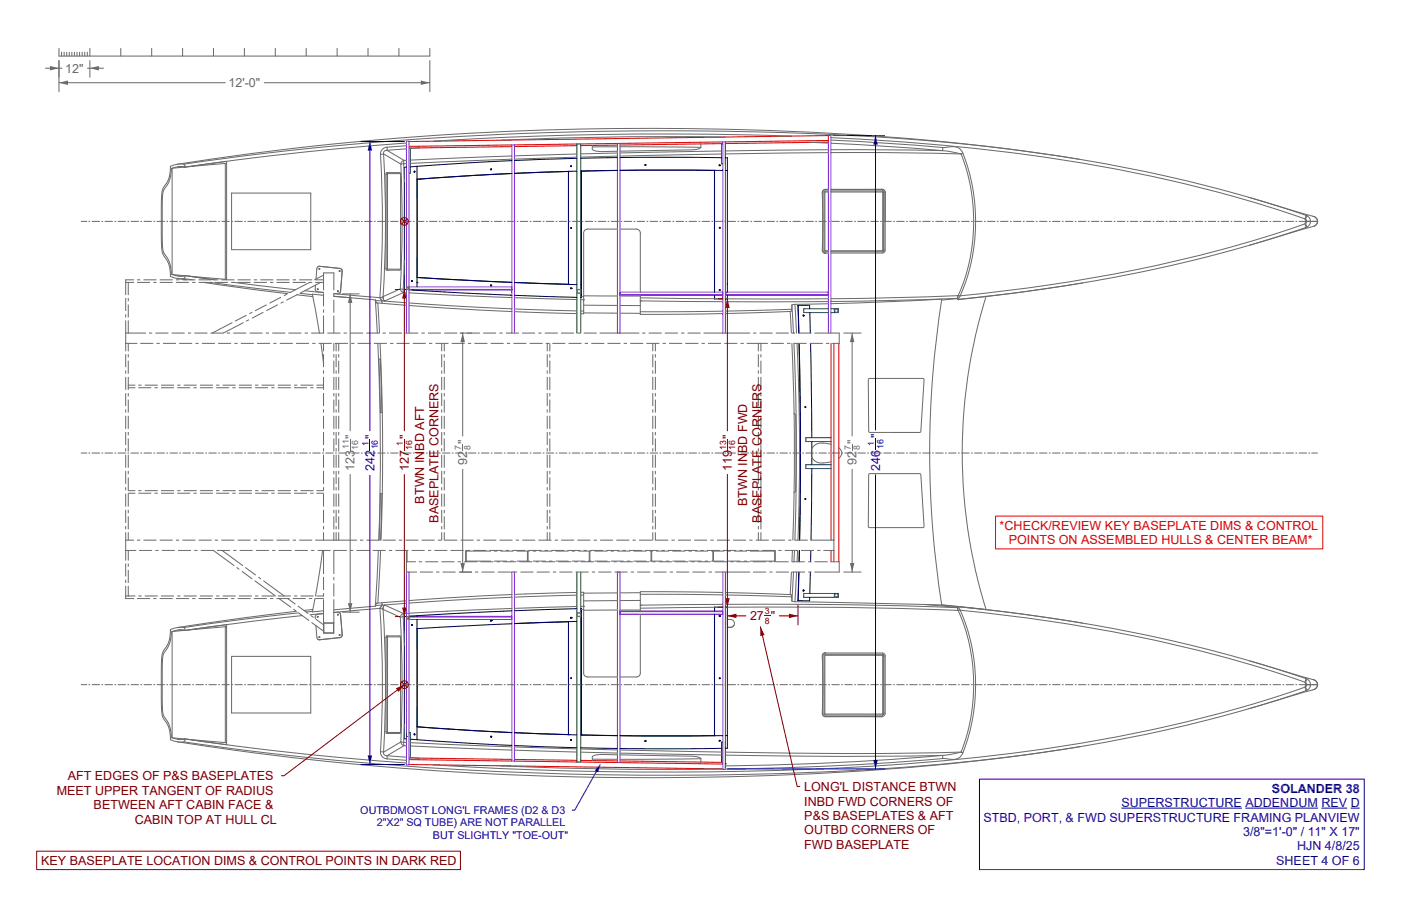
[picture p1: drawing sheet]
<svg xmlns="http://www.w3.org/2000/svg" width="432mm" height="279mm" viewBox="0 0 432 279" stroke-linecap="round" stroke-linejoin="round" font-family="sans-serif">
<defs><g id="words">
<g font-size="3.9" fill="#696969">
<text x="20.1" y="22.4">12&quot;</text>
<text x="70.4" y="26.9">12'-0&quot;</text>
<text x="109.3" y="135.5" transform="rotate(-90 109.3 135.5)">&quot;</text>
<text x="144" y="143.5" transform="rotate(-90 144 143.5)">92 &quot;</text>
<text x="264" y="143.5" transform="rotate(-90 264 143.5)">92 &quot;</text>
<text x="109.3" y="145.3" transform="rotate(-90 109.3 145.3)">123</text>
</g>
<g font-size="3.9" fill="#0000bf">
<text x="115.4" y="135.4" transform="rotate(-90 115.4 135.4)">&quot;</text>
<text x="271.2" y="135.2" transform="rotate(-90 271.2 135.2)">&quot;</text>
<text x="115.4" y="145.3" transform="rotate(-90 115.4 145.3)">242</text>
<text x="271.2" y="145.1" transform="rotate(-90 271.2 145.1)">246</text>
<text x="392" y="244.5">SOLANDER 38</text>
<text x="345.6" y="248.9">SUPERSTRUCTURE ADDENDUM REV D</text>
<text x="303.1" y="253.4">STBD, PORT, &amp; FWD SUPERSTRUCTURE FRAMING PLANVIEW</text>
<text x="383.1" y="257.8">3/8&quot;=1'-0&quot; / 11&quot; X 17&quot;</text>
<text x="399.8" y="262.3">HJN 4/8/25</text>
<text x="393.3" y="266.7">SHEET 4 OF 6</text>
</g>
<g font-size="3.9" fill="#7f0000">
<text x="126" y="135.5" transform="rotate(-90 126 135.5)">&quot;</text>
<text x="225.6" y="135.5" transform="rotate(-90 225.6 135.5)">&quot;</text>
<text x="234.7" y="137.6" transform="rotate(-90 234.7 137.6)">CORNERS</text>
<text x="130.7" y="139" transform="rotate(-90 130.7 139)">BD AFT</text>
<text x="126" y="145.3" transform="rotate(-90 126 145.3)">127</text>
<text x="225.6" y="145.3" transform="rotate(-90 225.6 145.3)">119</text>
<text x="130.7" y="155.3" transform="rotate(-90 130.7 155.3)">BTWN IN</text>
<text x="135.2" y="161.2" transform="rotate(-90 135.2 161.2)">BASEPLATE CORNERS</text>
<text x="230.3" y="156" transform="rotate(-90 230.3 156)">BTWN INBD FWD</text>
<text x="234.7" y="161.2" transform="rotate(-90 234.7 161.2)">BASEPLATE</text>
<text x="231.2" y="191.3">27 &quot;</text>
<text x="17.5" y="245.1">MEET UPPER TANGENT OF RADIUS</text>
<text x="20.9" y="240.7">AFT EDGES OF P&amp;S BASEPLATES</text>
<text x="247.9" y="244">LONG'L DISTANCE BTWN</text>
<text x="28.9" y="249.6">BETWEEN AFT CABIN FACE &amp;</text>
<text x="247.9" y="248.4">INBD FWD CORNERS OF</text>
<text x="41.6" y="254">CABIN TOP AT HULL CL</text>
<text x="247.9" y="252.9">P&amp;S BASEPLATES &amp; AFT</text>
<text x="247.9" y="257.3">OUTBD CORNERS OF</text>
<text x="247.9" y="261.8">FWD BASEPLATE</text>
<text x="12.7" y="266.7">KEY BASEPLATE LOCATION DIMS &amp; CONTROL POINTS IN DARK RED</text>
</g>
<g font-size="3.9" fill="#f00">
<text x="308.1" y="163.4">*CHECK/REVIEW KEY BASEPLATE DIMS &amp; CONTROL</text>
<text x="310.9" y="167.8">POINTS ON ASSEMBLED HULLS &amp; CENTER BEAM*</text>
</g>
<g font-size="3.3" fill="#0000bf">
<text x="111.1" y="251.1">OUTBDMOST LONG'L FRAMES (D2 &amp; D3</text>
<text x="116.1" y="254.9">2&quot;X2&quot; SQ TUBE) ARE NOT PARALLEL</text>
<text x="133.4" y="258.7">BUT SLIGHTLY &quot;TOE-OUT&quot;</text>
</g>
<g font-size="2.7" fill="#0000bf">
<text x="113.6" y="137.7" transform="rotate(-90 113.6 137.7)">1</text>
<text x="269.4" y="137.5" transform="rotate(-90 269.4 137.5)">1</text>
<text x="116.4" y="138.6" transform="rotate(-90 116.4 138.6)">16</text>
<text x="272.3" y="138.4" transform="rotate(-90 272.3 138.4)">16</text>
</g>
<g font-size="2.7" fill="#7f0000">
<text x="124.2" y="137.7" transform="rotate(-90 124.2 137.7)">1</text>
<text x="127" y="138.6" transform="rotate(-90 127 138.6)">16</text>
<text x="223.8" y="138.6" transform="rotate(-90 223.8 138.6)">13</text>
<text x="226.6" y="138.6" transform="rotate(-90 226.6 138.6)">16</text>
<text x="235.7" y="189.5">3</text>
<text x="235.7" y="192.4">8</text>
</g>
<g font-size="2.7" fill="#696969">
<text x="107.5" y="138.4" transform="rotate(-90 107.5 138.4)">11</text>
<text x="110.3" y="138.6" transform="rotate(-90 110.3 138.6)">16</text>
<text x="142.2" y="138.9" transform="rotate(-90 142.2 138.9)">7</text>
<text x="145" y="138.9" transform="rotate(-90 145 138.9)">8</text>
<text x="262.2" y="138.9" transform="rotate(-90 262.2 138.9)">7</text>
<text x="265.1" y="138.9" transform="rotate(-90 265.1 138.9)">8</text>
</g>
</g></defs>
<!-- layer: Make2D -->
<g fill="none" stroke="#bf0000" stroke-width=".31">
<path d="M126.1 43.6l129.2-1.8v2l-31.7 .5M157.8 44.7l-31.7 .4M157.8 45.2l-31.7 .5M177.8 44.9l-19.2 .3M177.8 44.4l-19.3 .3M190.3 44.7l-11.3 .2M190.3 44.2l-11.3 .2M222.8 43.8l-31.7 .4M222.8 44.3l-31.7 .4M255.3 43.3l-31.7 .5M256.1 105.9v60.7M257 105.9v60.7"/>
<path d="M258.5 105.9v67.3M256.1 169.8v3.4M257 169.8v3.4M126.1 234.3l31.7 .4M126.1 233.7l31.7 .5M126.1 235.8l96.7 1.3M158.5 234.7l19.3 .3M158.5 234.2l19.3 .3M179 235l11.3 .2M179 234.5l11.3 .2M191.1 235.2l31.7 .4M191.1 234.7l31.7 .4"/>
</g>
<g fill="none" stroke="#7d26cd" stroke-width=".31">
<path d="M190.3 44.2h.8v58.5h-.8zM222.8 43.8h.8v58.9h-.8zM255.3 41.8l.8-.1v61M255.3 43.8v58.9M126.1 89.4h31.7M126.1 89.2h31.7M126.1 88.5h31.7M191.1 91.1h31.7M191.1 90.1h31.7M191.1 90.9h31.7M223.8 90.9h31.5M255.3 90.1h-31.5v1h31.5"/>
<path d="M125.3 102.7v-59.2h.8v59.2M157.8 102.7v-58h.7v58M125.3 176.4h.8v59.5h-.8zM157.8 176.4h.7v58.3h-.7zM190.3 176.4h.8v58.8h-.8zM222.8 176.4h.8v60.9l-.8-.1zM126.1 190.1h31.7M126.1 191h31.7M126.1 190.3h31.7M191.1 188.6h31.7M191.1 189.4h31.7M191.1 188.4h31.7"/>
</g>
<g fill="none" stroke="#006300" stroke-width=".31">
<path d="M126.5 45.7v7.7h-.4M222.4 44.3v6.2h.4M223.6 50.6h.1M223.6 44.3v6.3M255.3 95.2h-7.6v1.2h7.6M256.1 95.2h2.3v1.2h-2.3M257.1 95.2l.1 1.2M257.3 95.3h1v1h-1zM177.8 102.7v-58.3h1.2v58.3M256.1 135h-7.7v1.2h7.7M256.1 143.3h-7.7v1.2h7.7M177.8 176.4v58.6h1.2v-58.6"/>
<path d="M247.7 183h10.7v1.2h-10.7zM257.2 183l-.1 1.2M257.3 183.1h1v1h-1zM125.3 227.1h.1M125.3 225.9v1.2M126.1 226h.4M126.5 226v1.2M126.5 226v7.7M222.4 228.9v1.2M222.4 228.9v6.2M222.8 228.9h-.4M223.6 235.5h.1"/>
<path d="M223.6 228.8h.1M223.6 228.8v7.9"/>
</g>
<g fill="none" stroke="#696969" stroke-width=".31">
<path d="M54.9 51.4l2.2 .1M56.6 50.6l23.1-3.1 24.4-2.6 24.2-2 24.6-1.4 25.4-.9 26-.3 25.9 .3 25.5 .8 20.7 1.2 20.6 1.8 19.9 2.4 17.8 2.7 18 3.4 16.5 3.7 16.6 4.5 16.7 5.3M56.6 50.6l.5 .9M56.6 50.6a7.4 7.4 0 0 0-4.1 .7l-.4 3.6-1.8 3-.4 1.3-.2 9.4 .2 8.7 .4 1.3 1.8 3 .4 3.7a7.4 7.4 0 0 0 4.1 .6M56.9 51.5l-3.8 .4v32.8l3.8 .3M57.1 51.5h.1M57.1 51.5l-1.9-.1-2.4 .6a13.9 13.9 0 0 1-2.5 7.1l-.3 3.6 .1 12.6 .2 2.1 .7 1.4a9.2 9.2 0 0 1 1.8 5.8l2.1 .5 2.2-.1M57.1 51.5l12.7-1.7v36.5l-.4-.2M69.4 50.4l-11.6 1M69.4 50.4v35.7M69.8 50.3l-.4 .1M71.4 59.5h24.4v17.5h-24.4z"/>
<path d="M117.3 47.6l.5 11.8 .1 10.3-.2 10.4-.6 11.7M118.2 47.5l.5 11.7 .1 10.3-.2 10.3-.5 11.7M118.2 47.5l5.3 3.1M118.2 47.5l-.9 .1M119 53.7l.1-.5h4.2l.1 .5v29.3l-.1 .3h-4.2l-.1-.5M119 53.7v29.1M119 53.7h.3M119.3 46.4l5.2 3.1M119.3 46.4a.93 .93 0 0 0-1.1 1.1M119.3 45.4a2.09 2.09 0 0 0-2 2.2M119.3 45.4v1M119.3 53.7v29.1"/>
<path d="M119.5 53.2l-.2 .5M123.4 53.5h-3.9l-.1 .3v29.1l4 .1M123.5 50.6l.4 18.6-.5 19.9M124.4 50.5l.2 5.5M124.4 50.5l-.9 .1M124.5 49.5a1.27 1.27 0 0 0-1 1.1M124.5 49.5l-.1 1M125.3 44.1l-18.2 1.5-16.8 1.7-16.7 2-16.5 2.2M125.3 45.9l-6 .5M125.3 49.4l-.8 .1M125.3 50.4l-.9 .1M125.3 44.9l-6 .5"/>
<path d="M129.4 45.6l-2.9 .2M157.8 49.1l-31.3 1.3M157.8 48.1l-31.3 1.3M177.8 47.5l-19.2 .6M177.8 48.5l-19.2 .6M182.6 44.9a1.2 1.2 0 0 0 .1 1.3 1.2 1.2 0 0 0 1.2 .4h6.4M190.3 47.2l-11.3 .3M190.3 48.2l-11.3 .2M190.3 45.3h-7.7M191.1 45.3l24.9 .1M216 44.4a1.13 1.13 0 0 1-.1 1.2 1.13 1.13 0 0 1-1.1 .4l-23.7 .6M222.4 46.6l-31.3 .6"/>
<path d="M222.4 47.5l-31.3 .6M223.6 42.3h-36l-33.2 .9M244 42l-28.5-.6h-27.6l-27.7 .8-26.5 1.3M249.7 43.9l5.6 .2M255.3 59.2h-.9l-.2 .2v17.7l.2 .2h.9M255.3 46.2l-31.7 .3M255.3 58.4a1.54 1.54 0 0 0-1.6 .4 1.54 1.54 0 0 0-.2 1.6v17.2a.74 .74 0 0 0 1 .4M255.3 58.5h-.8a.91 .91 0 0 0-.9 .9v17.7a.91 .91 0 0 0 .9 .9M255.3 58.9h-1l-.3 .5v17.7l.3 .5h1M255.3 47.1l-31.7 .4M256.1 47.1h21.3l18.8 .4M256.1 46.2l34.4 .3"/>
<path d="M256.1 58.9h15.8l.5 .5M256.1 42.5l19.8 1.1a508.1 508.1 0 0 1 110.7 18.8l15.6 5.1M256.1 43.2l17.3 1 17.2 1.3M256.1 58.5h15.8M256.1 44.2l17.2 .9 17.2 1.4M256.1 59.2l15.9 .1 .1 17.8-.2 .2h-15.8M271.8 58.4h-15.7M271.8 58.4l.7 .2 .4 .7-.1 9M271.8 58.4l.1 .1M271.9 58.9l.5 .5M271.9 58.5a.91 .91 0 0 1 .9 .9v17.7a.91 .91 0 0 1-.9 .9h-15.8M272.4 59.4v17.7"/>
<path d="M272.4 59.4h.1M290.5 46.5l5.7 1M290.6 45.5l-.1 1M290.6 45.5l1.9-.2a3.4 3.4 0 0 1 4.3 2M296.2 47.5a57.4 57.4 0 0 1-.9 43.7l-18.5 .6-20.7 .3M296.8 47.3a58 58 0 0 1-.9 43.9M296.8 47.3l-.6 .2M332.6 49.1l-20.7-3-22.8-2.6a963.5 963.5 0 0 0-234.3 7.1M25 68.3h1.8M27.3 68.3h.5M28.3 68.3h2.5M31.3 68.3h.5"/>
<path d="M32.3 68.3h2.5M35.3 68.3h.5M36.3 68.3h2.5M39.3 68.3h.5M40.3 68.3h2.5M43.3 68.3h.5M44.3 68.3h2.5M47.3 68.3h.5M48.3 68.3h2.5M51.3 68.3h.5M52.3 68.3h2.5M55.3 68.3h.5"/>
<path d="M56.3 68.3h2.5M59.3 68.3h.5M60.3 68.3h2.5M63.3 68.3h.5M64.3 68.3h2.5M67.3 68.3h.5M68.3 68.3h2.5M71.3 68.3h.5M72.3 68.3h2.5M75.3 68.3h.5M76.3 68.3h2.5M79.3 68.3h.5"/>
<path d="M80.3 68.3h2.5M83.3 68.3h.5M84.3 68.3h2.5M87.3 68.3h.5M88.3 68.3h2.5M91.3 68.3h.5M92.3 68.3h2.5M95.3 68.3h.5M96.3 68.3h2.5M99.3 68.3h.5M100.3 68.3h2.5M103.3 68.3h.5"/>
<path d="M104.3 68.3h2.5M107.3 68.3h.5M108.3 68.3h2.5M111.3 68.3h.5M112.3 68.3h2.5M115.3 68.3h.5M116.3 68.3h2.5M119.3 68.3h.5M120.3 68.3h2.5M123.3 68.3h.5M124.3 68.3h2.5M127.3 68.3h.5"/>
<path d="M128.3 68.3h2.5M131.3 68.3h.5M132.3 68.3h2.5M135.3 68.3h.5M136.3 68.3h2.5M139.3 68.3h.5M140.3 68.3h2.5M143.3 68.3h.5M144.3 68.3h2.5M147.3 68.3h.5M148.3 68.3h2.5M151.3 68.3h.5"/>
<path d="M152.3 68.3h2.5M155.3 68.3h.5M156.3 68.3h2.5M159.3 68.3h.5M160.3 68.3h2.5M163.3 68.3h.5M164.3 68.3h2.5M167.3 68.3h.5M168.3 68.3h2.5M171.3 68.3h.5M172.3 68.3h2.5M175.3 68.3h.5"/>
<path d="M176.3 68.3h2.5M179.3 68.3h.5M180.3 68.3h2.5M183.3 68.3h.5M184.3 68.3h2.5M187.3 68.3h.5M188.3 68.3h2.5M190.3 70.7h-9.2a1.19 1.19 0 0 0-1.2 1.1v19.7M191.1 70.7h5.4l.8 .8v18.6M191.3 68.3h.5M192.3 68.3h2.5M195.3 68.3h.5"/>
<path d="M196.3 68.3h2.5M199.3 68.3h.5M200.3 68.3h2.5M203.3 68.3h.5M204.3 68.3h2.5M207.3 68.3h.5M208.3 68.3h2.5M211.3 68.3h.5M212.3 68.3h2.5M215.3 68.3h.5M216.3 68.3h2.5M219.3 68.3h.5"/>
<path d="M220.3 68.3h2.5M223.3 68.3h.5M224.3 68.3h2.5M227.3 68.3h.5M228.3 68.3h2.5M231.3 68.3h.5M232.3 68.3h2.5M235.3 68.3h.5M236.3 68.3h2.5M239.3 68.3h.5M240.3 68.3h2.5M243.3 68.3h.5"/>
<path d="M244.3 68.3h2.5M247.3 68.3h.5M248.3 68.3h2.5M251.3 68.3h.5M252.3 68.3h2.5M254.5 78h.8M255.3 68.3h.5M256.1 77.6h15.8M256.3 68.3h2.5M259.3 68.3h.5M260.3 68.3h2.5M263.3 68.3h.5"/>
<path d="M264.3 68.3h2.5M267.3 68.3h.5M268.3 68.3h2.5M271.3 68.3h.5M272.3 68.3h2.5M272.4 77.1l-.5 .5M272.4 77.1h.1M275.3 68.3h.5M276.3 68.3h2.5M279.3 68.3h.5M280.3 68.3h2.5M283.3 68.3h.5"/>
<path d="M284.3 68.3h2.5M287.3 68.3h.5M288.3 68.3h2.5M291.3 68.3h.5M292.3 68.3h2.5M295.3 68.3h.5M296.3 68.3h2.5M299.3 68.3h.5M300.3 68.3h2.5M303.3 68.3h.5M304.3 68.3h2.5M307.3 68.3h.5"/>
<path d="M308.3 68.3h2.5M311.3 68.3h.5M312.3 68.3h2.5M315.3 68.3h.5M316.3 68.3h2.5M319.3 68.3h.5M320.3 68.3h2.5M323.3 68.3h.5M324.3 68.3h2.5M327.3 68.3h.5M328.3 68.3h2.5M331.3 68.3h.5"/>
<path d="M332.3 68.3h2.5M335.3 68.3h.5M336.3 68.3h2.5M339.3 68.3h.5M340.3 68.3h2.5M343.3 68.3h.5M344.3 68.3h2.5M347.3 68.3h.5M348.3 68.3h2.5M351.3 68.3h.5M352.3 68.3h2.5M355.3 68.3h.5"/>
<path d="M356.3 68.3h2.5M359.3 68.3h.5M360.3 68.3h2.5M363.3 68.3h.5M364.3 68.3h2.5M367.3 68.3h.5M368.3 68.3h2.5M371.3 68.3h.5M372.3 68.3h2.5M375.3 68.3h.5M376.3 68.3h2.5M379.3 68.3h.5"/>
<path d="M380.3 68.3h2.5M383.3 68.3h.5M384.3 68.3h2.5M385.4 61l19.7 5.8M387.3 68.3h.5M388.3 68.3h2.5M391.3 68.3h.5M392.3 68.3h2.5M395.3 68.3h.5M396.3 68.3h2.5M399.3 68.3h.5M400.3 68.3h2.5"/>
<path d="M402.2 69l-11.3 3.8-12.5 3.7-12.1 3.1-13.3 3-13.3 2.6-15.1 2.5-13.5 1.8-15.2 1.7M402.2 69l.3 1.1M402.2 67.5l.1 .1M402.3 67.6l.5 .7M402.3 67.6v1.4M402.3 69l.5 1M402.3 69h-.1M402.5 70.1l-11.4 3.7-11.8 3.5-11.9 3-11.8 2.8-12.5 2.5-12.2 2.1-13.9 2.1-13.2 1.6M402.5 66.4l.3 .1M402.5 66.4l-.3 1.1M402.8 68.3h.1M402.8 68.3l-.5 .7"/>
<path d="M402.8 68.3h1.1M402.8 70l-.3 .1M402.8 66.5h.1M402.8 66.5l-.5 1.1M402.8 66.5l.8 .7 .3 1.1M403.3 68.3h.5M403.9 68.3l-.3 1-.8 .7M403.9 68.3h2.1M404.3 68.3h1.7M405.1 69.7l-19.9 5.9M405.1 66.8l.7 .6 .3 .9M405.1 66.8l.6 .6 .3 .9"/>
<path d="M405.2 69.7h-.1M406 68.3l-.1 .7-.8 .7M406 68.3h.1M406.1 68.3l-.2 .7-.7 .7M38.7 91.9v4M38.7 96.9v1M38.7 98.9v9.3M38.7 87.1h2.5M39.5 87.1v3.8M39.5 91.9v1M39.5 93.9v4M39.5 98.9v3.8"/>
<path d="M41.2 86.3h-2.5v4.6M42.2 87.1h4M42.2 86.3h1M44.2 86.3h4M47.2 87.1h1M49.2 87.1h4M49.2 86.3h4M54.2 87.1h4M54.2 86.3h1M54.8 85.9l2.5 .4M56.2 86.3h4M56.6 85.9l2.7 .4"/>
<path d="M57.1 85l-2.4 .1M57.1 85l9 1.3M57.1 85l-.5 .9M57.1 85l10.1 1.3M57.9 85.1l11.5 1M59.2 87.1h1M61.2 87.1h4M61.2 86.3h4M62.6 87.1l26.1 3.5M64.9 87.1l24.6 3.1M66.2 87.1h4M68.2 86.3h4"/>
<path d="M71.2 87.1h1M71.5 99.5l-6.1 3.2M72 87.1l19.1 2.3M73.2 87.1h4M73.2 86.3h4M75 99.5l-6.2 3.2M76 97.2l-3.6 1.9M76.7 98.6l-.8 .5M77.7 96.3l-.8 .5M78.2 87.1h4M78.2 86.3h1M80.2 86.3h4"/>
<path d="M81.2 96.3l-3.6 1.8M82.2 94l-3.6 1.8M83.2 87.1h1M85.2 87.1h4M85.2 86.3h4M85.6 94l-3.5 1.8M86.6 91.7l-3.5 1.8M87.4 93.1l-.9 .4M88.4 90.7l-.9 .5M90.2 87.1h4M90.2 86.3h1M91.5 90.9l4.9 .6"/>
<path d="M91.8 90.7l-3.5 1.9M92.2 86.3h4M92.4 90.5l3.9 .4M93.9 89.7l5.8 .5M95.2 87.1h1M95.4 87.1l-6.1 3.2M97.2 87.1h2.5M97.2 86.3h2.5M97.2 87.9l-.1 1.2 .2 .6 .6 .3 1.8 .2M97.4 86.1l.3-3.3 .4-.6 6.9 .7 .4 .8-.5 6.2M97.9 89.1l.1 .2M98.1 82.2l6.7 .6 .5 .3 .2 .5-.5 6.3"/>
<path d="M98.4 82.8l.1 .2M98.9 87.1l-6.2 3.2M99.1 91.1h.1M99.7 91.1l-3.4-.4 2.1 12M99.7 89.4v-5.2h3.2v5.2M99.7 84.9l-2.8 1.4M99.7 90.4v4M99.7 95.4v1M99.7 97.4v5.3M102.9 90.4v1M102.9 92.4v4M102.9 97.4v5.3"/>
<path d="M104.1 89.7l.1 .3M104.1 89.7h.1M104.6 83.4l.2 .3M105 89.9l-.5 .7-1.6-.1 14.2 1.3M108.2 91.8l-5.3-.4 12.8 1.1M115.7 92.5l.6 10.2M115.7 92.5l.5 .9M115.7 92.7l2 .1M115.7 93.4l2 .1M116.2 93.4h.1M116.4 93.4l.6 9.3M117.1 91.8l.6 1"/>
<path d="M117.7 92.8v.7M117.7 93.5l7.6 .6M117.7 92.8l.9 .1M117.7 92.8h.1M118.1 91.6h.1M118.1 91.6l-1 .2M118.1 91.6v.7l.5 .6M118.1 91.6l.3 1.1M118.1 91.5v.1M118.5 92.8h.1M118.6 92.9l6.7 .5M119 82.8h.3"/>
<path d="M119.3 82.8l.2 .5M123.4 89.1a1.24 1.24 0 0 0 1 1.1M123.4 89.1l-5.3 2.4M123.4 89.1l.9 .1M124.3 89.2l.1 1M124.3 89.2h.3M124.4 90.2h.1M124.4 90.2l-5.9 2.6M124.4 90.2l.9 .1M124.6 80.4l-.3 8.8M125.3 88.5h.8v.8h-.8zM125.4 88.6h.6v.6h-.6z"/>
<path d="M126.1 90.3l31.7 1.5M126.1 93.4l31.7 1.8M126.1 94.2l31.7 1.9M158.5 95.3l19.3 .6M158.6 91.8l19.2 .6M158.6 96.1l19.2 .6M177.8 89.3h1.2v1.2h-1.2zM177.9 89.4h1v1h-1zM179 95.9h.9M179 92.4h.9M179.2 91.5h.7M179.9 92.4h.1"/>
<path d="M179.9 94.1l10.4 .1M179.9 96.5l10.4 .1M179.9 91.5v.9M179.9 92.5v4.3l-.9-.1M179.9 91.2l10.4 .1M191.1 94.2l6.2 .1M191.1 96.6h6.2M197.3 92.8h.1M197.3 91.9l22.9 .2M197.3 91.1v1.7M197.3 92.8v4.2l25.5-.3M197.3 92.8l25.5 .2"/>
<path d="M197.4 91.3h-6.3M222.8 96l-25.5 .1M243.5 96.1l.4 6.6M244 95.4l-20.4 .5M244.1 94.1l.5 8.6M244.1 94.1l-.3 1.9-20.2 .7M245 93.9l.5 8.8M245 93.9l-.9 .2M255.3 95.5h.1M255.3 92.1l-31.7 .1M255.3 93h-31.7M255.3 93.7l-10.3 .2"/>
<path d="M290.3 92.3l-34.2 1.4M295.2 92l-18.5 .6-20.6 .4M295.2 92l.1 .1M295.3 92h.1M295.3 92.1l-5.1 .4a300.9 300.9 0 0 0 0 94.1M295.3 92.1v.2M295.3 92.1h.1M295.3 91.2l-.1 .8M295.3 91.2l-.2 .8M295.3 91.2h.6M295.3 91.2h.1M295.9 91.2l-.6 1.1"/>
<path d="M303.5 91.4h.1M303.8 91.4l-.9 3.5a162.3 162.3 0 0 0 1 93.1l-13.7-1.4M303.8 91.4l-8.5 .9M333.7 87.2l-20.1 3.1-18.3 2M38.7 109.2v4M38.7 114.2v1M38.7 116.2v4M38.7 102.7h6.2M38.7 105.9h3.5M39.5 119.6h2.1M39.5 118.8h2.1M39.5 105.9v2.3"/>
<path d="M39.5 109.2v1M39.5 111.2v4M39.5 116.2v4M42.6 119.6h4M42.6 118.8h1M43.2 105.9h4M44.6 118.8h4M45.9 102.7h1M47.6 119.6h1M47.9 102.7h4M48.2 105.9h1M49.6 119.6h4"/>
<path d="M49.6 118.8h4M50.2 105.9h4M52.9 102.7h4M54.6 119.6h4M54.6 118.8h1M55.2 105.9h4M56.6 118.8h4M57.9 102.7h1M59.6 119.6h1M59.9 102.7h4M60.2 105.9h1M61.6 119.6h4"/>
<path d="M61.6 118.8h4M62.2 105.9h4M64.9 102.7h4M66.6 119.6h4M66.6 118.8h1M67.2 105.9h4M68.6 118.8h4M69.9 102.7h1M71.6 119.6h1M71.9 102.7h4M72.2 105.9h1M73.6 119.6h4"/>
<path d="M73.6 118.8h4M74.2 105.9h4M76.9 102.7h4M78.6 119.6h4M78.6 118.8h1M79.2 105.9h4M80.6 118.8h4M81.9 102.7h1M83.6 119.6h1M83.9 102.7h4M84.2 105.9h1M85.6 119.6h4"/>
<path d="M85.6 118.8h4M86.2 105.9h4M88.9 102.7h4M90.6 119.6h4M90.6 118.8h1M91.2 105.9h4M92.6 118.8h4M93.9 102.7h1M95.6 119.6h1M95.9 102.7h4M96.2 105.9h1M97.6 119.6h2.1"/>
<path d="M97.6 118.8h2.1M98.2 105.9h4M98.9 105.9l.8 6.2M99.7 105.9v2.3M99.7 109.2v4M99.7 114.2v1M99.7 116.2v4M100.9 102.7h4M102.9 105.9v2.3M102.9 109.2v1M102.9 111.2v4M102.9 116.2v4"/>
<path d="M103.2 105.9h4M103.6 105.9v2.3M103.6 109.2v4M103.6 114.2v1M103.6 116.2v4M104.4 105.9v2.3M104.4 109.2v1M104.4 111.2v4M104.4 116.2v4M105.9 102.7h1M107.9 102.7h4M108.2 105.9h1"/>
<path d="M110.2 105.9h4M112.9 102.7h4M115.2 105.9h4M116.4 105.9a719.8 719.8 0 0 1 .3 60.7M116.8 110.7h.4l.5 16.5h-.4zM117.1 105.9l.6 14.5 .2 15.7-.1 15.7-.4 14.8M117.9 102.7h1M119.9 102.7h4M120.2 105.9h1M122.2 105.9h4M124.9 102.7h4M127.2 105.9h4"/>
<path d="M129.9 102.7h1M131.9 102.7h4M132.2 105.9h1M134.2 105.9h4M136.1 105.9v2.3M136.1 109.2v4M136.1 114.2v1M136.1 116.2v4M136.9 102.7h4M136.9 105.9v2.3M136.9 109.2v1M136.9 111.2v4"/>
<path d="M136.9 116.2v4M139.2 105.9h4M141.9 102.7h1M143.9 102.7h4M144.2 105.9h1M146.2 105.9h4M148.9 102.7h4M151.2 105.9h4M153.9 102.7h1M155.9 102.7h4M156.2 105.9h1M158.2 105.9h4"/>
<path d="M160.9 102.7h4M163.2 105.9h4M165.9 102.7h1M167.9 102.7h4M168.2 105.9h1M168.7 105.9v2.3M168.7 109.2v4M168.7 114.2v1M168.7 116.2v4M169.5 105.9v2.3M169.5 109.2v1M169.5 111.2v4"/>
<path d="M169.5 116.2v4M170.2 105.9h4M172.9 102.7h4M175.2 105.9h4M177.9 102.7h1M179.9 102.7h4M180.2 105.9h1M182.2 105.9h4M184.9 102.7h5.4M187.2 105.9h4M191.1 102.7h5.8M192.2 105.9h1"/>
<path d="M194.2 105.9h4M197.9 102.7h1M199.2 105.9h4M199.9 102.7h4M201.2 105.9v2.3M201.2 109.2v4M201.2 114.2v1M201.2 116.2v4M202 105.9v2.3M202 109.2v1M202 111.2v4M202 116.2v4"/>
<path d="M204.2 105.9h1M204.9 102.7h4M206.2 105.9h4M209.9 102.7h1M211.2 105.9h4M211.9 102.7h4M216.2 105.9h1M216.9 102.7h5.9M218.2 105.9h4M223.2 105.9h4M223.6 102.7h7.5M228.2 105.9h1"/>
<path d="M230.2 105.9h6.4M232.1 102.7h1M233.7 105.9v2.3M233.7 109.2v4M233.7 114.2v1M233.7 116.2v4M234.1 102.7h4M234.5 105.9v2.3M234.5 109.2v1M234.5 111.2v4M234.5 116.2v4M237.6 105.9h4"/>
<path d="M239.1 102.7h4M242.6 105.9h1M244.1 105.9l.6 21.7M244.1 102.7h1M244.6 105.9h4M244.7 105.9l.5 15.5 .3 15.3-.5 29.9h4M245.7 105.9l.5 15.4 .2 15.3-.5 30M246.1 102.7h4M249.6 105.9h4M251.1 102.7h7.6v3.2h-2.1M254.6 105.9h1M267.7 116.8h17l-.9 16a.65 .65 0 0 1-.3 .6 .65 .65 0 0 1-.7 0h-14.6a.68 .68 0 0 1-.5-1.1z"/>
<path d="M25 139.7h1.8M27.3 139.7h.5M28.3 139.7h2.5M31.3 139.7h.5M32.3 139.7h2.5M35.3 139.7h.5M36.3 139.7h2.5M38.7 121.2v4M38.7 126.2v1M38.7 128.2v4M38.7 133.2v4M38.7 138.2v1"/>
<path d="M39.3 139.7h.5M39.5 121.2v1M39.5 123.2v4M39.5 128.2v4M39.5 133.2v1M39.5 135.2v4M40.3 139.7h2.5M43.3 139.7h.5M44.3 139.7h2.5M47.3 139.7h.5M48.3 139.7h2.5M51.3 139.7h.5"/>
<path d="M52.3 139.7h2.5M55.3 139.7h.5M56.3 139.7h2.5M59.3 139.7h.5M60.3 139.7h2.5M63.3 139.7h.5M64.3 139.7h2.5M67.3 139.7h.5M68.3 139.7h2.5M71.3 139.7h.5M72.3 139.7h2.5M75.3 139.7h.5"/>
<path d="M76.3 139.7h2.5M79.3 139.7h.5M80.3 139.7h2.5M83.3 139.7h.5M84.3 139.7h2.5M87.3 139.7h.5M88.3 139.7h2.5M91.3 139.7h.5M92.3 139.7h2.5M95.3 139.7h.5M96.3 139.7h2.5M99.3 139.7h.5"/>
<path d="M99.7 121.2v4M99.7 126.2v1M99.7 128.2v4M99.7 133.2v4M99.7 138.2v1M100.3 139.7h2.5M102.9 121.2v1M102.9 123.2v4M102.9 128.2v4M102.9 133.2v1M102.9 135.2v4M103.3 139.7h.5"/>
<path d="M103.6 121.2v4M103.6 126.2v1M103.6 128.2v4M103.6 133.2v4M103.6 138.2v1M104.3 139.7h2.5M104.4 121.2v1M104.4 123.2v4M104.4 128.2v4M104.4 133.2v1M104.4 135.2v4M107.3 139.7h.5"/>
<path d="M107.9 135.5v3.4M108.3 139.7h2.5M111.3 139.7h.5M112.3 139.7h2.5M115.3 139.7h.5M116.3 139.7h2.5M119.3 139.7h.5M120.3 139.7h2.5M123.3 139.7h.5M124.3 139.7h2.5M127.3 139.7h.5M128.3 139.7h2.5"/>
<path d="M131.3 139.7h.5M132.3 139.7h2.5M135.3 139.7h.5M136.1 121.2v4M136.1 126.2v1M136.1 128.2v4M136.1 133.2v4M136.1 138.2v1M136.3 139.7h2.5M136.9 121.2v1M136.9 123.2v4M136.9 128.2v4"/>
<path d="M136.9 133.2v1M136.9 135.2v4M139.3 139.7h.5M140.3 139.7h2.5M143.3 139.7h.5M144.3 139.7h2.5M147.3 139.7h.5M148.3 139.7h2.5M151.3 139.7h.5M152.3 139.7h2.5M155.3 139.7h.5M156.3 139.7h2.5"/>
<path d="M159.3 139.7h.5M160.3 139.7h2.5M163.3 139.7h.5M164.3 139.7h2.5M167.3 139.7h.5M168.3 139.7h2.5M168.7 121.2v4M168.7 126.2v1M168.7 128.2v4M168.7 133.2v4M168.7 138.2v1M169.5 121.2v1"/>
<path d="M169.5 123.2v4M169.5 128.2v4M169.5 133.2v1M169.5 135.2v4M171.3 139.7h.5M172.3 139.7h2.5M175.3 139.7h.5M176.3 139.7h2.5M179.3 139.7h.5M180.3 139.7h2.5M183.3 139.7h.5M184.3 139.7h2.5"/>
<path d="M187.3 139.7h.5M188.3 139.7h2.5M191.3 139.7h.5M192.3 139.7h2.5M195.3 139.7h.5M196.3 139.7h2.5M199.3 139.7h.5M200.3 139.7h2.5M201.2 121.2v4M201.2 126.2v1M201.2 128.2v4M201.2 133.2v4"/>
<path d="M201.2 138.2v1M202 121.2v1M202 123.2v4M202 128.2v4M202 133.2v1M202 135.2v4M203.3 139.7h.5M204.3 139.7h2.5M207.3 139.7h.5M208.3 139.7h2.5M211.3 139.7h.5M212.3 139.7h2.5"/>
<path d="M215.3 139.7h.5M216.3 139.7h2.5M219.3 139.7h.5M220.3 139.7h2.5M223.3 139.7h.5M224.3 139.7h2.5M227.3 139.7h.5M228.3 139.7h2.5M231.3 139.7h.5M232.3 139.7h2.5M233.7 121.2v4M233.7 126.2v1"/>
<path d="M233.7 128.2v4M233.7 133.2v4M233.7 138.2v1M234.5 121.2v1M234.5 123.2v4M234.5 128.2v4M234.5 133.2v1M234.5 135.2v4M235.3 139.7h.5M236.3 139.7h2.5M239.3 139.7h.5M240.3 139.7h2.5"/>
<path d="M243.3 139.7h.5M244.3 139.7h2.5M244.7 127.6l.5 .4 .1 12.5-.1 11-.5 .4M244.7 127.6v24.3M247.3 139.7h.5M248.3 139.7h2.5M251.3 139.7h.5M252.3 139.7h2.5M255.3 139.7h.5M256.1 137l-1.9-.3a3.4 3.4 0 0 0-4 1.7M256.3 139.7h2.5M258.5 138.1a1.82 1.82 0 0 1 0 3.2"/>
<path d="M259.3 139.7h.5M260.3 139.7h2.5M263.3 139.7h.5M264.3 139.7h2.5M267.3 139.7h.5M268.3 139.7h2.5M271.3 139.7h.5M272.3 139.7h2.5M275.3 139.7h.5M276.3 139.7h2.5M279.3 139.7h.5M280.3 139.7h2.5"/>
<path d="M283.3 139.7h.5M284.3 139.7h2.5M287.3 139.7h.5M288.3 139.7h2.5M291.3 139.7h.5M292.3 139.7h2.5M295.3 139.7h.5M296.3 139.7h2.5M299.3 139.7h.5M300.3 139.7h2.5M303.3 139.7h.5M304.3 139.7h2.5"/>
<path d="M307.3 139.7h.5M308.3 139.7h2.5M311.3 139.7h.5M312.3 139.7h2.5M315.3 139.7h.5M316.3 139.7h2.5M319.3 139.7h.5M320.3 139.7h2.5M323.3 139.7h.5M324.3 139.7h2.5M327.3 139.7h.5M328.3 139.7h2.5"/>
<path d="M331.3 139.7h.5M332.3 139.7h2.5M335.3 139.7h.5M336.3 139.7h2.5M339.3 139.7h.5M340.3 139.7h2.5M343.3 139.7h.5M344.3 139.7h2.5M347.3 139.7h.5M348.3 139.7h2.5M351.3 139.7h.5M352.3 139.7h2.5"/>
<path d="M355.3 139.7h.5M356.3 139.7h2.5M359.3 139.7h.5M360.3 139.7h2.5M363.3 139.7h.5M364.3 139.7h2.5M367.3 139.7h.5M368.3 139.7h2.5M371.3 139.7h.5M372.3 139.7h2.5M375.3 139.7h.5M376.3 139.7h2.5"/>
<path d="M379.3 139.7h.5M380.3 139.7h2.5M383.3 139.7h.5M384.3 139.7h2.5M387.3 139.7h.5M388.3 139.7h2.5M391.3 139.7h.5M392.3 139.7h2.5M395.3 139.7h.5M396.3 139.7h2.5M399.3 139.7h.5M400.3 139.7h2.5"/>
<path d="M403.3 139.7h.5M404.3 139.7h1.7M38.7 140.2v4M38.7 145.2v4M38.7 150.2v1M38.7 152.2v4M38.7 157.2v4M39.5 151.3h2.1M39.5 140.2v4M39.5 145.2v1M39.5 147.2v4M39.5 152.2v4"/>
<path d="M39.5 157.2v1M39.5 159.2v4M39.5 152.1h2.1M42.6 151.3h1M42.6 152.1h4M44.6 151.3h4M47.6 152.1h1M49.6 151.3h4M49.6 152.1h4M54.6 151.3h1M54.6 152.1h4M56.6 151.3h4"/>
<path d="M59.6 152.1h1M61.6 151.3h4M61.6 152.1h4M66.6 151.3h1M66.6 152.1h4M68.6 151.3h4M71.6 152.1h1M73.6 151.3h4M73.6 152.1h4M78.6 151.3h1M78.6 152.1h4M80.6 151.3h4"/>
<path d="M83.6 152.1h1M85.6 151.3h4M85.6 152.1h4M90.6 151.3h1M90.6 152.1h4M92.6 151.3h4M95.6 152.1h1M97.6 151.3h2.1M97.6 152.1h2.1M99.7 140.2v4M99.7 145.2v4M99.7 150.2v1"/>
<path d="M99.7 152.2v4M99.7 157.2v4M102.9 140.2v4M102.9 145.2v1M102.9 147.2v4M102.9 152.2v4M102.9 157.2v1M102.9 159.2v4M103.6 140.2v4M103.6 145.2v4M103.6 150.2v1M103.6 152.2v4"/>
<path d="M103.6 157.2v4M104.4 140.2v4M104.4 145.2v1M104.4 147.2v4M104.4 152.2v4M104.4 157.2v1M104.4 159.2v4M136.1 140.2v4M136.1 145.2v4M136.1 150.2v1M136.1 152.2v4M136.1 157.2v4"/>
<path d="M136.9 140.2v4M136.9 145.2v1M136.9 147.2v4M136.9 152.2v4M136.9 157.2v1M136.9 159.2v4M168.7 140.2v4M168.7 145.2v4M168.7 150.2v1M168.7 152.2v4M168.7 157.2v4M169.5 140.2v4"/>
<path d="M169.5 145.2v1M169.5 147.2v4M169.5 152.2v4M169.5 157.2v1M169.5 159.2v4M201.2 140.2v4M201.2 145.2v4M201.2 150.2v1M201.2 152.2v4M201.2 157.2v4M202 140.2v4M202 145.2v1"/>
<path d="M202 147.2v4M202 152.2v4M202 157.2v1M202 159.2v4M233.7 140.2v4M233.7 145.2v4M233.7 150.2v1M233.7 152.2v4M233.7 157.2v4M234.5 140.2v4M234.5 145.2v1M234.5 147.2v4"/>
<path d="M234.5 152.2v4M234.5 157.2v1M234.5 159.2v4M244.7 151.9l-.3 14.7M250.2 141a4.3 4.3 0 0 0 5 1.6l.9-.2M267.9 146.2l14.9-.1a.84 .84 0 0 1 .9 .2 .84 .84 0 0 1 .2 .9l.8 15.4-16.8 .1-.3-.4zM38.7 162.2v1M38.7 164.2v8.6M38.7 173.8v4M38.7 178.8v1M38.7 166.6h2.5M38.7 169.8h3.2"/>
<path d="M39.5 164.2v2.4M39.5 169.8v3M39.5 173.8v1M39.5 175.8v4M42.2 166.6h1M42.9 169.8h4M44.2 166.6h4M47.9 169.8h1M49.2 166.6h4M49.9 169.8h4M54.2 166.6h1M54.9 169.8h4"/>
<path d="M56.2 166.6h4M59.9 169.8h1M61.2 166.6h4M61.9 169.8h4M65.8 169.8l6.3 4.6M66.2 166.6h1M66.9 169.8h4M68.2 166.6h4M68.5 169.8l6.3 4.6M71.9 169.8h1M72.9 175l.8 .6M73.2 166.6h4"/>
<path d="M73.9 169.8h4M74.5 176.2l3.3 2.3M75.6 175l3.2 2.4M78.2 166.6h1M78.6 179.1l6.3 4.7M78.9 169.8h4M79.6 178l.8 .5M80.2 166.6h4M81.3 179.1l6.3 4.7M83.9 169.8h1M85.2 166.6h4M85.9 169.8h4"/>
<path d="M90.2 166.6h1M90.9 169.8h4M92.2 166.6h4M95.9 169.8h1M97.2 166.6h12.8M97.9 169.8h4M99.4 169.8l-2.2 14M99.7 162.2v1M99.7 164.2v2.4M99.7 169.8v7.1M99.7 177.9v4M102.9 164.2v2.4"/>
<path d="M102.9 177.9v1M102.9 179.9v4M103.6 162.2v1M103.6 164.2v2.4M104.4 164.2v2.4M106.9 169.8h-4v7.1M107.9 169.8h1M109.9 169.8h4M111 166.6h1M113 166.6h4M114.9 169.8h4M116.6 169.8l-.9 17.1"/>
<path d="M116.8 166.6l.5-14.4h.4l-.4 14.4M117.3 169.7l-.9 16.3M118 166.6h4M119.9 169.8h1M121.9 169.8h4M123 166.6h1M125 166.6h4M125.3 173.2h2.8M125.3 169.8v6.6M125.5 169.8v3.4M126.1 176.4h2.3M126.9 169.8h4"/>
<path d="M129.1 173.2h1M129.4 176.4h4M130 166.6h4M131.1 173.2h4M131.9 169.8h1M133.9 169.8h4M134.4 176.4h1M135 166.6h1M136.1 173.2h4M136.1 162.2v1M136.1 164.2v2.4M136.4 176.4h4"/>
<path d="M136.9 164.2l.1 2.4h4M138.9 169.8h4M141.1 173.2h1M141.4 176.4h4M142 166.6h4M143.1 173.2h4M143.5 169.8v3.4M143.7 169.8v3.4M143.9 169.8h1M145.9 169.8h4M146.4 176.4h1M147 166.6h1"/>
<path d="M148.1 173.2h4M148.4 176.4h4M149 166.6h4M150.9 169.8h4M151.2 169.9h-7.5M151.2 173h-7.5M152.2 169.9h1M152.2 173h4M153.1 173.2h1M153.4 176.4h4M154 166.6h4M155.1 173.2h4"/>
<path d="M155.9 169.8h1M157.9 169.8h4M158.2 169.9h-4M158.2 173h-1M158.4 176.4h1M159 166.6h1M159.2 169.9h4M159.2 173h4M160.1 173.2h4M160.4 176.4h4M161 166.6h4M162.6 169.9v3.1"/>
<path d="M162.8 169.9v3.1M162.9 169.8h4M165.1 173.2h1M165.2 169.9h-1M165.4 176.4h4M166 166.6h4M166.2 169.9h4M167.1 173.2h4M167.9 169.8h1M168.2 173h-4M168.7 162.2v1M168.7 164.2v2.4"/>
<path d="M169.2 173h1M169.5 164.2v2.4M169.9 169.8h4M170.4 176.4h1M171 166.6h1M172.1 173.2h4M172.4 176.4h4M173 166.6h4M174.9 169.8h4M175.2 169.9h-4M175.2 173h-4M176.2 169.9h1"/>
<path d="M176.2 173h4M177.1 173.2h1M177.4 176.4h4M178 166.6h4M179.1 173.2h4M179.9 169.8h1M181.2 173h1M181.6 169.9v3.1M181.8 169.9v3.1M181.9 169.8h4M182.2 169.9h-4M182.4 176.4h1"/>
<path d="M183 166.6h1M183.2 169.9h4M183.2 173h4M184.1 173.2h4M184.4 176.4h4M185 166.6h4M186.9 169.8h4M188.2 169.9h1M189.1 173.2h1M189.4 176.4h4M190 166.6h4M190.2 169.9h4"/>
<path d="M191.1 173.2h4M191.9 169.8h1M192.2 173h-4M193.2 173h1M193.9 169.8h4M194.4 176.4h1M195 166.6h1M196.1 173.2h4M196.4 176.4h4M197 166.6h4M198.9 169.8h4M199.2 169.9h-4"/>
<path d="M199.2 173h-4M200.2 169.9h1M200.7 169.9v3.1M200.9 169.9v3.1M201.1 173.2h1M201.2 162.2v1M201.2 164.2v2.4M201.4 176.4h4M202 164.2v2.4h4M203.1 173.2h4M203.9 169.8h1M204.2 173h-4"/>
<path d="M205.2 173h1M205.9 169.8h4M206.2 169.9h-4M206.4 176.4h1M207 166.6h1M208.1 173.2h4M208.4 176.4h4M209 166.6h4M210.9 169.8h4M211.2 169.9h-4M211.2 173h-4M212.2 169.9h1"/>
<path d="M212.2 173h4M213.1 173.2h1M213.4 176.4h4M214 166.6h4M214.2 169.9h4M215.1 173.2h4M215.9 169.8h1M217.2 173h1M217.9 169.8h4M218.4 176.4h1M219 166.6h1M219.2 169.9h4"/>
<path d="M219.2 173h4M219.7 169.9v3.1M219.9 169.9v3.1M220.1 173.2h4M220.4 176.4h2.4M221 166.6h4M222.9 169.8h4M223.6 176.4h7.5M224.2 169.9h1M225.1 173.2h1M226 166.6h4M227.1 173.2h4"/>
<path d="M227.9 169.8h1M228.2 173h-4M229.2 173h1M229.9 169.8h4M230.2 169.9h-4M231 166.6h1M232.1 173.2h4M232.1 176.4h4M233 166.6h4M233.7 162.2v1M233.7 164.2v2.4M234.5 164.2v2.4"/>
<path d="M234.9 169.8h4M237.1 173.2h1M237.1 176.4h1M238 166.6h4M238.8 169.8v3.4M238.8 169.9h-7.6M238.8 173h-7.6M239 169.8v3.4M239.1 173.2h4M239.1 176.4h4M239.9 169.8h1M241.9 169.8h4"/>
<path d="M243 166.6h1M243.9 176.4l-.4 7M244.1 176.4h4M244.2 169.8l-.1 3.4h4M244.6 176.4l-.5 9M244.9 169.7l-.2 3.5M245.5 176.4l-.5 9.2M245.8 169.8l-.1 3.4M246.9 169.8h4M249.1 173.2h1M249.1 176.4h1M250 166.6h7v3.2h-3.1"/>
<path d="M251.1 173.2h4M251.9 169.8h1M256.1 173.2h2.6v3.2h-7.6M38.7 180.8v3.8h2.5M38.7 183.8h2.9M39.5 180.8v3M42.2 184.6h4M42.6 183.8h1M44.6 183.8h4M47.2 184.6h1M49.2 184.6h4M49.6 183.8h4"/>
<path d="M53.1 194.8v32.7l3.8 .4M54.2 184.6h4M54.6 183.8h1M54.9 194.3l2.2 .1M56.6 183.8h4M56.6 193.5l.5 .9M56.6 193.5a7.4 7.4 0 0 0-4.1 .7l-.4 3.6-1.8 3-.4 1.3-.2 9.4 .2 8.7 .4 1.3 1.8 3 .4 3.6a7.4 7.4 0 0 0 4.1 .7M56.9 194.4l-3.8 .4M57.1 194.4h.1M57.1 194.4l-2.2-.1-1.8 .5M57.1 194.4l12.7-1.8v37l-6.9-.9a27.6 27.6 0 0 0-7.5-.7l-2.6-.6v-.6a14.1 14.1 0 0 0-2.5-6.5l-.3-3.6 .1-12.5 .2-2.2 .7-1.3a10.2 10.2 0 0 0 1.9-5.9h.2M59.2 184.6h1"/>
<path d="M61.2 184.6h4M61.6 183.8h4M66.2 184.6h4M66.6 183.8h1M68.6 183.8h4M69.4 193.3l-11.6 1M69.4 193.3v35.7M69.8 192.6h.1M69.8 193.1l-.4 .2M71.2 184.6h1M73.2 184.6h4M73.6 183.8h4"/>
<path d="M78.2 184.6h4M78.6 183.8h1M80.6 183.8h4M83.2 184.6h1M85.2 184.6h4M85.6 183.8h4M86 184.6l3.6 2.7M88.7 184.6l2.3 1.7M90.2 184.6h4M90.4 187.8l.8 .6M90.6 183.8h1M91.4 188.5l-17.5 2.2-19.1 2.8"/>
<path d="M91.8 186.9l3.2 2.3M92 189l-17.8 2.1-17.6 2.4M92.1 189l3.2 2.4M92.6 183.8h4M93.2 189.8l-18.7 2.2-17.4 2.4M95.2 184.6h1M95.8 189.8l.8 .6M96.1 192l3.6 2.7M96.3 188.5l-2 .2M96.4 188l-2.7 .3M97.1 184.6l-.8 4.1 3.4-.3M97.2 184.6h2.5"/>
<path d="M97.4 192.9l.3 3.7 .4 .6 6.7-.6 .5-.2 .2-.6M97.4 191l2.3 1.7M97.6 183.8h2.1M98 197.2l.5 .1M98 190.1l-.2 .3M98.5 196.4l-.1 .2M99.7 189.3l-2.1 .2a1.04 1.04 0 0 0-.4 1.3M99.7 184.9v10.4h3.2v-10.4M99.7 192.1h3.2M99.7 182.9v1M99.7 189.2l-4.2 .4M99.8 192.2h3v3h-3z"/>
<path d="M102.9 188.9h1.7M104.3 189.5l-.2 .2M104.6 188.9l.3 .6 .6 6.3M104.7 189l.3 .5M104.8 195.7l-.2 .3M105.4 195.8l-.1 .5-.6 .3M115.7 186.9l-12.8 1.2M116.1 186l-.4 .1M117.1 187.6l1 .2M117.1 187.6l.6 11.7 .2 10.4-.1 10.3-.5 11.8M117.1 187.6l-14.2 1.3M117.7 186.6l-2 .2"/>
<path d="M117.7 186.6l-.6 1M117.7 185.9v.7M117.7 186.6h.1M117.7 185.9l-1.6 .2-.4 .8M118.1 187.8h.1M118.1 187.8v.1M118.1 187.9l5.3 2.4M118.1 187.9l.5 11.7 .2 10.3-.1 10.3-.5 11.8M118.4 186.7l-.3 1.1M118.5 186.6l5.9 2.6M118.6 186.6l-.5 .5v.7M118.6 186.6h-.9"/>
<path d="M119 196.6l.1-.5h4.2l.1 .5v29.3l-.1 .3h-4.2l-.1-.5M119 196.6v29.1M119 196.6h.3M119.3 196.6v29.1M119.5 196.1l-.2 .5M123.4 190.3l.5 19.9-.4 18.6M123.4 196.4h-3.9l-.1 .2v29.1l4 .2M124.3 190.2l.3 8.8M124.3 190.2l-.9 .1M124.4 189.2h.1M124.4 189.2a1.24 1.24 0 0 0-1 1.1M124.4 189.2l-.1 1"/>
<path d="M124.6 190.2h-.3M125.3 186l-6.7 .6M125.3 190.1h.8v.8h-.8zM125.3 185.3l-7.6 .6M125.4 190.2h.6v.6h-.6zM157.8 184.2l-31.7 1.8M157.8 183.3l-31.7 1.9M157.8 187.6l-33.4 1.6M177.8 189h1.2v1.2h-1.2zM177.8 187l-19.3 .6M177.8 183.5l-19.2 .6M177.8 182.7l-19.2 .6"/>
<path d="M177.9 189.1h1v1h-1zM179 187h.9v.9M179 182.7h.9v4.3M179.9 187h.1M179.9 187.9v19.7a1.19 1.19 0 0 0 1.2 1.2h9.2M179.9 187.9h-.7M179.9 183.5h-.9M190.3 185.2l-10.4 .1M190.3 188.1l-10.4 .1M190.3 182.8l-10.4 .1M191.1 188.1h6.3M197.3 186.6h.1"/>
<path d="M197.3 189.4v18.5l-.8 .8-5.4 .1M197.3 183.3l25.5 .2M197.3 182.8h-6.2M197.3 186.6v1.8M197.3 185.2h-6.2M220.2 187.3l-22.9 .3M222.8 182.7l-25.5-.2v4.1M222.8 186.4l-25.4 .2M223.6 187.3l40.4 .1 31.3 .8a57.4 57.4 0 0 1 .9 43.7M223.6 182.7l20.2 .7 .3 2M223.6 186.4l40.3 .1 31.3 .9M223.6 183.5l20.4 .5"/>
<path d="M224.2 191.9v-.9h.2a1.34 1.34 0 0 1 2 1.2 1.34 1.34 0 0 1-2 1.2h-.2M226.2 192.9a1.91 1.91 0 0 1-2 .6M243.8 183.4h.1M244.1 185.4l.9 .2M245 185.6l45.2 1M284.6 186.4l10.7 .9M290.2 186.5l5.1 .5M295.2 187.4l.1 .8h.6M295.3 187.4v.8M295.3 187.4h.1M295.3 187.1l14.3 1.6 15 2 14 2.3 13.3 2.6 13.6 3 12.4 3.2 12.5 3.6 12.1 3.9M295.3 187.3l-.1 .1"/>
<path d="M295.3 187v.1M295.3 187.1v.2M295.3 187l19.8 2.4 18.6 2.8M295.3 187.1l.6 1.1M295.3 188.2h.1M295.9 188.2l15.2 1.7 13.5 1.8 15.1 2.5 13.3 2.6 13.3 3 12.1 3.2 12.5 3.6 11.3 3.8M295.9 188.2a57.9 57.9 0 0 1 .9 43.9M303.9 188h.1M25 211.1h1.8M27.3 211.1h.5M28.3 211.1h2.5M31.3 211.1h.5"/>
<path d="M32.3 211.1h2.5M35.3 211.1h.5M36.3 211.1h2.5M39.3 211.1h.5M40.3 211.1h2.5M43.3 211.1h.5M44.3 211.1h2.5M47.3 211.1h.5M48.3 211.1h2.5M51.3 211.1h.5M52.3 211.1h2.5M55.3 211.1h.5"/>
<path d="M56.3 211.1h2.5M59.3 211.1h.5M60.3 211.1h2.5M63.3 211.1h.5M64.3 211.1h2.5M67.3 211.1h.5M68.3 211.1h2.5M71.3 211.1h.5M71.4 202.4h24.4v17.5h-24.4zM72.3 211.1h2.5M75.3 211.1h.5M76.3 211.1h2.5"/>
<path d="M79.3 211.1h.5M80.3 211.1h2.5M83.3 211.1h.5M84.3 211.1h2.5M87.3 211.1h.5M88.3 211.1h2.5M91.3 211.1h.5M92.3 211.1h2.5M95.3 211.1h.5M96.3 211.1h2.5M99.3 211.1h.5M100.3 211.1h2.5"/>
<path d="M103.3 211.1h.5M104.3 211.1h2.5M107.3 211.1h.5M108.3 211.1h2.5M111.3 211.1h.5M112.3 211.1h2.5M115.3 211.1h.5M116.3 211.1h2.5M119.3 211.1h.5M120.3 211.1h2.5M123.3 211.1h.5M124.3 211.1h2.5"/>
<path d="M127.3 211.1h.5M128.3 211.1h2.5M131.3 211.1h.5M132.3 211.1h2.5M135.3 211.1h.5M136.3 211.1h2.5M139.3 211.1h.5M140.3 211.1h2.5M143.3 211.1h.5M144.3 211.1h2.5M147.3 211.1h.5M148.3 211.1h2.5"/>
<path d="M151.3 211.1h.5M152.3 211.1h2.5M155.3 211.1h.5M156.3 211.1h2.5M159.3 211.1h.5M160.3 211.1h2.5M163.3 211.1h.5M164.3 211.1h2.5M167.3 211.1h.5M168.3 211.1h2.5M171.3 211.1h.5M172.3 211.1h2.5"/>
<path d="M175.3 211.1h.5M176.3 211.1h2.5M179.3 211.1h.5M180.3 211.1h2.5M183.3 211.1h.5M184.3 211.1h2.5M187.3 211.1h.5M188.3 211.1h2.5M191.3 211.1h.5M192.3 211.1h2.5M195.3 211.1h.5M196.3 211.1h2.5"/>
<path d="M199.3 211.1h.5M200.3 211.1h2.5M203.3 211.1h.5M204.3 211.1h2.5M207.3 211.1h.5M208.3 211.1h2.5M211.3 211.1h.5M212.3 211.1h2.5M215.3 211.1h.5M216.3 211.1h2.5M219.3 211.1h.5M220.3 211.1h2.5"/>
<path d="M223.3 211.1h.5M224.3 211.1h2.5M227.3 211.1h.5M228.3 211.1h2.5M231.3 211.1h.5M232.3 211.1h2.5M235.3 211.1h.5M236.3 211.1h2.5M239.3 211.1h.5M240.3 211.1h2.5M243.3 211.1h.5M244.3 211.1h2.5"/>
<path d="M247.3 211.1h.5M248.3 211.1h2.5M251.3 211.1h.5M252.3 211.1h2.5M254.3 202.1l17.7 .1v18l-17.7-.1zM254.5 201.4a1.08 1.08 0 0 0-1 .5 1.08 1.08 0 0 0-.1 1.1l.2 8.6-.2 8.2a1.18 1.18 0 0 0 .5 1.1 1.18 1.18 0 0 0 1.2 .1l16.8-.1M254.5 201.4h17.4a.91 .91 0 0 1 .9 .9v17.7a.91 .91 0 0 1-.9 .9M254.5 201.4a.91 .91 0 0 0-.9 .9v17.7a.91 .91 0 0 0 .9 .9h17.4M255.3 211.1h.5M256.3 211.1h2.5M259.3 211.1h.5M260.3 211.1h2.5"/>
<path d="M263.3 211.1h.5M264.3 211.1h2.5M267.3 211.1h.5M268.3 211.1h2.5M271.3 211.1h.5M271.9 201.8l.5 .5M271.9 201.8h-17.4l-.5 .5 .1 18.1 17.8 .1M272.3 211.1h2.5M272.4 202.3v17.7M272.4 202.3h.1M275.3 211.1h.5M276.3 211.1h2.5"/>
<path d="M279.3 211.1h.5M280.3 211.1h2.5M283.3 211.1h.5M284.3 211.1h2.5M287.3 211.1h.5M288.3 211.1h2.5M291.3 211.1h.5M292.3 211.1h2.5M295.3 211.1h.5M296.3 211.1h2.5M299.3 211.1h.5M300.3 211.1h2.5"/>
<path d="M303.3 211.1h.5M304.3 211.1h2.5M307.3 211.1h.5M308.3 211.1h2.5M311.3 211.1h.5M312.3 211.1h2.5M315.3 211.1h.5M316.3 211.1h2.5M319.3 211.1h.5M320.3 211.1h2.5M323.3 211.1h.5M324.3 211.1h2.5"/>
<path d="M327.3 211.1h.5M328.3 211.1h2.5M331.3 211.1h.5M332.3 211.1h2.5M335.3 211.1h.5M336.3 211.1h2.5M339.3 211.1h.5M340.3 211.1h2.5M343.3 211.1h.5M344.3 211.1h2.5M347.3 211.1h.5M348.3 211.1h2.5"/>
<path d="M351.3 211.1h.5M352.3 211.1h2.5M355.3 211.1h.5M356.3 211.1h2.5M359.3 211.1h.5M360.3 211.1h2.5M363.3 211.1h.5M364.3 211.1h2.5M367.3 211.1h.5M368.3 211.1h2.5M371.3 211.1h.5M372.3 211.1h2.5"/>
<path d="M375.3 211.1h.5M376.3 211.1h2.5M379.3 211.1h.5M380.3 211.1h2.5M383.3 211.1h.5M384.3 211.1h2.5M385.3 203.8l19.8 5.9M387.3 211.1h.5M388.3 211.1h2.5M391.3 211.1h.5M392.3 211.1h2.5M395.3 211.1h.5"/>
<path d="M396.3 211.1h2.5M399.3 211.1h.5M400.3 211.1h2.5M402.2 211.9l-14.6 4.8-16.1 4.5a567.8 567.8 0 0 1-115.2 15.8l-30.6 .9-32 .1-30.6-.6-29.7-1.5M402.2 211.9l.3 1.1M402.2 210.4h.1M402.3 210.4l.5 .7M402.3 210.4v1.4M402.3 211.8l.5 1.1M402.3 211.8l-.1 .1M402.5 213l-16.7 5.3-16.6 4.5-16.5 3.8-18 3.3M402.5 209.3l.3 .1"/>
<path d="M402.5 209.3l-.3 1.1M402.8 211.2h.1M402.8 211.1h.8M402.8 212.9l-.3 .1M402.8 209.4l-.5 1M402.8 209.4l.8 .7 .3 1M403.3 211.1h.5M403.6 211.1l-.8 .1-.5 .6M403.6 211.1h.3M403.9 211.1l-.3 1.1-.8 .7M403.9 211.1h2.1M404.3 211.1h1.7"/>
<path d="M404.8 209.6h.1M405.1 212.6l-19.7 5.8M405.1 209.7l.7 .6 .3 .8M405.2 212.6h.1M405.1 209.7l.6 .5 .3 .9M406 211.1l-.1 .7-.8 .8M406 211.1h.1M406.1 211.1l-.2 .8-.7 .6M53.1 227.5h.1M54.8 228.8l22.2 3.2 21.1 2.5 22 2.1 24.1 1.7 23.3 1 23.3 .5 23.4-.1 25-.6a730.2 730.2 0 0 0 93.6-8.8M56.6 228.8l25.6 3.4 25.4 2.6 26 2 28.4 1.5 29.9 .7h29.2l28.5-.8 26.3-1.4a598.8 598.8 0 0 0 58.8-6.8M57.1 227.9l-2.4 .1"/>
<path d="M57.1 227.9l-.5 .9M57.1 227.9l16.5 2.3 16.7 1.9 16.8 1.7 18.2 1.5M57.1 227.9h.1M57.8 228l11.6 1M69.4 229l.4 .1M69.8 229.6h.1M117.3 231.8a2.09 2.09 0 0 0 2 2.2M117.3 231.8l.9 .2M118.2 232a.93 .93 0 0 0 1.1 1.1M119 225.7h.3M119.3 233.1l6 .4M119.3 233.1v.9"/>
<path d="M119.3 234l6 .5M119.3 225.7l.2 .5M123.5 228.8l.9 .1M123.5 228.8l-5.3 3.2M123.5 228.8a1.27 1.27 0 0 0 1 1.1M124.4 228.9l.9 .1M124.4 228.9l.1 1M124.5 229.9l-5.2 3.2M124.5 229.9l.8 .1M124.6 223.4l-.2 5.5M126.5 233.6l2.6 .2M126.5 229l31.3 1.3"/>
<path d="M126.5 230l31.3 1.3M153.9 236.2l33.7 1h35.2M158.5 231.3l19.3 .6M158.6 230.3l19.2 .6M179 231l11.3 .3M179 232l11.3 .2M182.6 234.1l7.7 .1M190.3 232.8l-4.5-.1a4.3 4.3 0 0 0-3.3 .8l.1 1M191.1 231.3l31.3 .6M191.1 232.8l13.5 .3a59.1 59.1 0 0 1 10.9 .5l.5 .5v.9M191.1 232.3l31.3 .6M216 234l-24.9 .2"/>
<path d="M223.6 232.9l38.2 .4 28.7-.3M272.4 220l-.5 .5M272.4 220h.1M290.5 233l-15 1.1-17.1 1-34.8 1.1M290.5 233l.1 .9M290.6 233.9l-15 1.2-17.1 1-34.9 1.1M296.2 231.9l-32 .5-40.6-.5M296.2 231.9l.6 .2M296.2 231.9l-5.7 1.1M296.8 232.1a3.6 3.6 0 0 1-4.7 1.9l-1.5-.1M334.7 229.9v.1"/>
<circle cx="97.9" cy="89.2" r=".15"/>
<circle cx="98.4" cy="82.9" r=".15"/>
<circle cx="104.7" cy="83.6" r=".15"/>
<circle cx="98.4" cy="196.5" r=".15"/>
<circle cx="104.2" cy="189.6" r=".15"/>
<circle cx="104.7" cy="195.8" r=".15"/>
</g>
<g fill="none" stroke="#000" stroke-width=".31">
<path d="M125.3 51.5l-.7 .1v1.7v36h.7M127.8 52.8l-.1 .3M128.5 51.3l-2 .2M128.5 51.3v4M128.5 55.3v30.3M128.5 55.3h.1M128.6 55.3v30.3M151.5 52.1l-.2 .2M157.8 53.5l-29.2 1.8M157.8 49.5l-29.3 1.8M157.8 53.5l-29.3 1.8M175.2 52.9h.1"/>
<path d="M175.2 52.9v34.8M175.2 52.9l-16.6 .6M175.9 51.2l.2 .2zM176.1 51.2v.1M177.8 52.8l-2.6 .1M177.8 48.8l-19.2 .7M179.2 52.7v35.1M179.2 52.7l11.1-.1zM179.2 52.7l-.2 .1M179.2 52.8h.1M179.2 52.8v35M190.3 48.6l-11.3 .2"/>
<path d="M191.1 52.5h29.1zM191.1 48.6h31.3M198.8 50.9h.3M199.1 50.9h.1M220.2 52.5v37.6M220.2 52.5l2.6 .1M220.2 52.5v.1M221.7 51l.2 .1M221.7 50.9l.2 .2M221.7 50.9v.1M221.9 51.1h.1M223.6 48.6l.6 .1v3.9"/>
<path d="M223.6 52.6h.6M224.2 52.6v34.9M221.8 70.1v.3M126.9 86.5l.1 .3M126.9 86.5l.2 .3M126.9 86.5h.1M127 89.4l1.5 .1M127.1 86.8h-.1M128.5 89.5l29.3 1.5M128.5 89.4v.1M128.5 87.2h.1M128.5 85.6v2.9"/>
<path d="M128.6 85.6l29.2 1.5-29.3-1.5M128.6 85.6h-.1M151.3 87.9l.2 .2M151.5 88.1h.1M158.5 87.1l16.7 .6M158.6 87.1l16.6 .6M158.6 91.1l19.2 .6M175.2 87.7l2.6 .1M175.2 87.7h.1M175.9 88.8v.1M175.9 88.8l.2 .2zM176.1 88.9h.1"/>
<path d="M176.2 88.9h.1M179 87.8h.2M179.2 91.7h.1M179.2 87.8h.1M179.2 87.8v3.9h-.2M179.2 87.8v3.9M220.2 91.1v1.1h2.6M221.9 89.4l-.2 .1M224.2 87.5h.1M224.2 92.1v.1M224.2 87.5v2.6M224.2 91.1v1.1"/>
<path d="M224.2 92.2h-.6M245.9 94.2l.3 8.5M246 94.2l.2 8.5M246 94.2l3.5-.1v1.1M246 94.2h-.1M247.6 97.2l.1 .2M249.6 96.4l.2 6.3M246.3 105.9l.4 30-.3 30.7M246.3 105.9l.4 30-.2 30.7M249.8 105.9l.4 29.1M248.2 125.4v.3M250.2 136.2v7.1"/>
<path d="M248.2 153.7v.3M250.2 144.5l-.2 22.1M246.2 176.4l-.3 8.8M246.2 176.4l-.2 8.9M246.3 169.7v3.5M246.4 169.8l-.1 3.4M249.8 176.4l-.2 6.6M249.9 169.8l-.1 3.4M125.3 190.1h-.7v37.7l.7 .1M127 192.6l-.1 .3M128.5 189.9l-2.4 .1M128.5 189.9v.2"/>
<path d="M128.5 191v2.8M128.5 193.8v30.4M128.5 193.8l.1 .1M128.6 193.9h.1M128.6 193.9v30.2M128.6 193.8h-.1M151.5 191.3l-.2 .2M151.5 191.3h.1M157.8 192.4l-29.2 1.5M157.8 188.4l-29.3 1.5M175.2 191.7l-16.6 .6 16.6-.5M175.2 191.7v34.9"/>
<path d="M175.2 191.7h.1M175.2 191.7v34.8M175.9 190.6h.1M176.1 190.5l-.2 .1M176.1 190.5h.1M176.1 190.5h-.2M176.2 190.5h.1M177.8 191.6l-2.6 .1M177.8 187.7l-19.3 .6M179.2 191.6v35.1M179.2 191.6h-.2M179.2 191.6h.1"/>
<path d="M179.2 187.7v3.9M179.2 187.7h-.2M179.2 187.7h.1M179.2 191.6v35l11.1 .2M221.7 190h.3M221.7 189.9l.3 .1M221.7 189.9v.1M222.8 187.2h-2.6v1.2M223.6 187.2l.6 .1v3.7M224.2 191.9v34.9M245.9 185.2h.1M245.9 185.2l.1 .1"/>
<path d="M247.7 182l-.1 .2M249.5 184.2v1.1h-3.5M221.8 209l.1 .3M126.5 228l2 .1M127.7 226.3l.2 .3M127.7 226.3l.1 .3M127.8 226.6h.1M127.9 226.6h-.1M128.5 228.1l29.3 1.8M128.5 224.2v3.9M128.6 224.1l29.2 1.8-29.3-1.7M128.6 224.1l-.1 .1"/>
<path d="M151.3 227.1l.2 .2M151.3 227.1h.1M151.5 227.3h.1M158.5 229.9l19.3 .7M158.5 226l16.7 .6M158.6 225.9l16.6 .6M175.2 226.6h.1M175.2 226.6h2.6M175.9 228.1l.2 .1M176.1 228.2h.1M176.2 228.1l-.1 .1M179 226.7h.2"/>
<path d="M179 230.6l11.3 .2M179.2 226.7l11.1 .2M179.2 226.6h.1M198.8 228.5v.1M198.8 228.4l.2 .2zM199.1 228.5h.1M199.1 228.5l-.3 .1M220.2 226.8v-37.4v37.5M220.2 226.8l-29.1 .1M220.2 226.8v.1M220.2 226.9h-29.1M221.9 228.4h.1"/>
<path d="M221.9 228.4l-.2 .1M222.4 230.8h-31.3M222.8 226.9h-2.6M224.2 226.8h.1M224.2 226.8h-.6M224.2 226.8v4h-.6"/>
<circle cx="176" cy="70.3" r=".15"/>
<circle cx="221.8" cy="70.2" r=".15"/>
<circle cx="221.8" cy="89.5" r=".15"/>
<circle cx="248.2" cy="125.6" r=".15"/>
<circle cx="248.2" cy="153.9" r=".15"/>
<circle cx="176" cy="209.1" r=".15"/>
<circle cx="221.8" cy="209.2" r=".15"/>
<circle cx="151.4" cy="227.2" r=".15"/>
</g>
<g fill="#696969">
<path d="M107.9 90.6l.7 2.8h-1.4z"/>
<path d="M107.2 186h1.4l-.7 2.8z"/>
</g>
<path d="M105.6 90.6h5.1M107.9 90.6v42.3M107.9 146.3v42.5M105.6 188.8h5.1" fill="none" stroke="#696969" stroke-width=".31"/>
<g fill="none" stroke="#7f0000" stroke-width=".31">
<path d="M123.8 67.4l1.7 1.7M125.5 67.4l-1.7 1.7M123.8 210.3l1.7 1.7M125.5 210.3l-1.7 1.7"/>
<circle cx="124.6" cy="68.3" r="1.19"/>
<circle cx="124.6" cy="211.1" r="1.19"/>
</g>
<path d="M234.4 193.3l1.3 2.5-1.4 .3z" fill="#7f0000"/>
<path d="M234.4 193.3l11.3 49.2h.8M11.3 262.5h130.6v5.7h-130.6z" fill="none" stroke="#7f0000" stroke-width=".31"/>
<path d="M306.8 159.2h100.9v10.1h-100.9z" fill="none" stroke="#f00" stroke-width=".31"/>
<g fill="none" stroke="#696969" stroke-width=".31">
<path d="M18.2 14.9v2.4h114.3v-2.4M19 16.1v1.2M19.8 16.1v1.2M20.6 16.1v1.2M21.4 16.1v1.2M22.1 16.1v1.2M22.9 16.1v1.2M23.7 16.1v1.2M24.5 16.1v1.2M25.3 16.1v1.2M26.1 16.1v1.2M26.9 16.1v1.2"/>
<path d="M27.7 14.9v2.4M37.2 14.9v2.4M46.8 14.9v2.4M56.3 14.9v2.4M65.8 14.9v2.4M75.3 14.9v2.4M84.9 14.9v2.4M94.4 14.9v2.4M103.9 14.9v2.4M113.4 14.9v2.4M123 14.9v2.4"/>
</g>
<g fill="#696969">
<path d="M15.4 20.3l2.8 .7-2.8 .7z"/>
<path d="M27.7 21l2.8-.7v1.4z"/>
</g>
<path d="M18.2 18.7v5.1M27.7 18.7v5.1M14 21h5.1M27 21h4.9" fill="none" stroke="#696969" stroke-width=".31"/>
<g fill="#696969">
<path d="M18.2 25.5l2.8-.7v1.4z"/>
<path d="M129.7 24.8l2.8 .7-2.8 .7z"/>
</g>
<path d="M18.2 18.7v9.6M132.5 18.7v9.6M18.2 25.5h51.2M81.4 25.5h51.1" fill="none" stroke="#696969" stroke-width=".31"/>
<path d="M224.2 135.5v3.4" fill="none" stroke="#7f0000" stroke-width=".31"/>
<g fill="#7f0000">
<path d="M223.5 184.5h1.4l-.7 2.8z"/>
<path d="M224.2 92.2l.7 2.7h-1.4z"/>
</g>
<path d="M221.4 92.2h1.4M224.2 92.2v40.7M124.6 135.5v3.4M224.2 146.3v41M221.4 187.3h1.4" fill="none" stroke="#7f0000" stroke-width=".31"/>
<g fill="#7f0000">
<path d="M124.6 89.3l.7 2.8h-1.4z"/>
<path d="M123.9 187.4h1.4l-.7 2.7z"/>
</g>
<path d="M121.8 89.3h1.4M124.6 89.3v43.6M124.6 146.3v43.8M121.8 190.1h1.4M235.4 189.9h2.2" fill="none" stroke="#7f0000" stroke-width=".31"/>
<g fill="#7f0000">
<path d="M224.2 189.9l2.8-.7v1.4z"/>
<path d="M243.2 189.2l2.7 .7-2.7 .7z"/>
</g>
<path d="M224.2 188.6v4.1M224.2 189.9h5.7M240.2 189.9h5.7M245.9 186.6v6.1" fill="none" stroke="#7f0000" stroke-width=".31"/>
<path d="M142.6 137v2.2" fill="none" stroke="#696969" stroke-width=".31"/>
<g fill="#696969">
<path d="M141.9 173.6h1.4l-.7 2.8z"/>
<path d="M142.6 102.7l.7 2.8h-1.4z"/>
</g>
<path d="M141.8 102.7h3.6M142.6 102.7v31.8M262.6 137v2.2M142.6 144.7v31.7M141.8 176.4h3.6" fill="none" stroke="#696969" stroke-width=".31"/>
<g fill="#696969">
<path d="M261.9 173.6h1.4l-.7 2.8z"/>
<path d="M262.6 102.7l.7 2.8h-1.4z"/>
</g>
<path d="M260 102.7h5.4M262.6 102.7v31.8M262.6 144.7v31.7M260 176.4h5.4" fill="none" stroke="#696969" stroke-width=".31"/>
<path d="M122 212.3l2.6-1.2-1.8 2.3z" fill="#7f0000"/>
<path d="M124.6 211.1l-37.1 28.1h-.8" fill="none" stroke="#7f0000" stroke-width=".31"/>
<path d="M185 235.8l-.7 2.4-1-.6z" fill="#0000bf"/>
<path d="M269.8 135.2v3.5M185 235.8l-7.8 14h-.8M301.9 240.3h118.6v27.9h-118.6zM345.6 249.2h37.2M383.9 249.2h22.3M407.3 249.2h7.9M416.3 249.2h2.8" fill="none" stroke="#0000bf" stroke-width=".31"/>
<g fill="#0000bf">
<path d="M269.1 234.4h1.4l-.7 2.7z"/>
<path d="M269.8 41.8l.7 2.8h-1.4z"/>
</g>
<path d="M256.7 41.8h15.9M269.8 41.8v90.8M114 135.4v3.5M269.8 146.4v90.7M224.2 237.1h48.4" fill="none" stroke="#0000bf" stroke-width=".31"/>
<g fill="#0000bf">
<path d="M114 43.6l.7 2.8h-1.4z"/>
<path d="M113.3 233h1.4l-.7 2.8z"/>
</g>
<path d="M111.2 43.6h13.5M114 43.6v89.3M114 146.6v89.2M111.2 235.8h13.5" fill="none" stroke="#0000bf" stroke-width=".31"/>
<use href="#words"/>
</svg>
